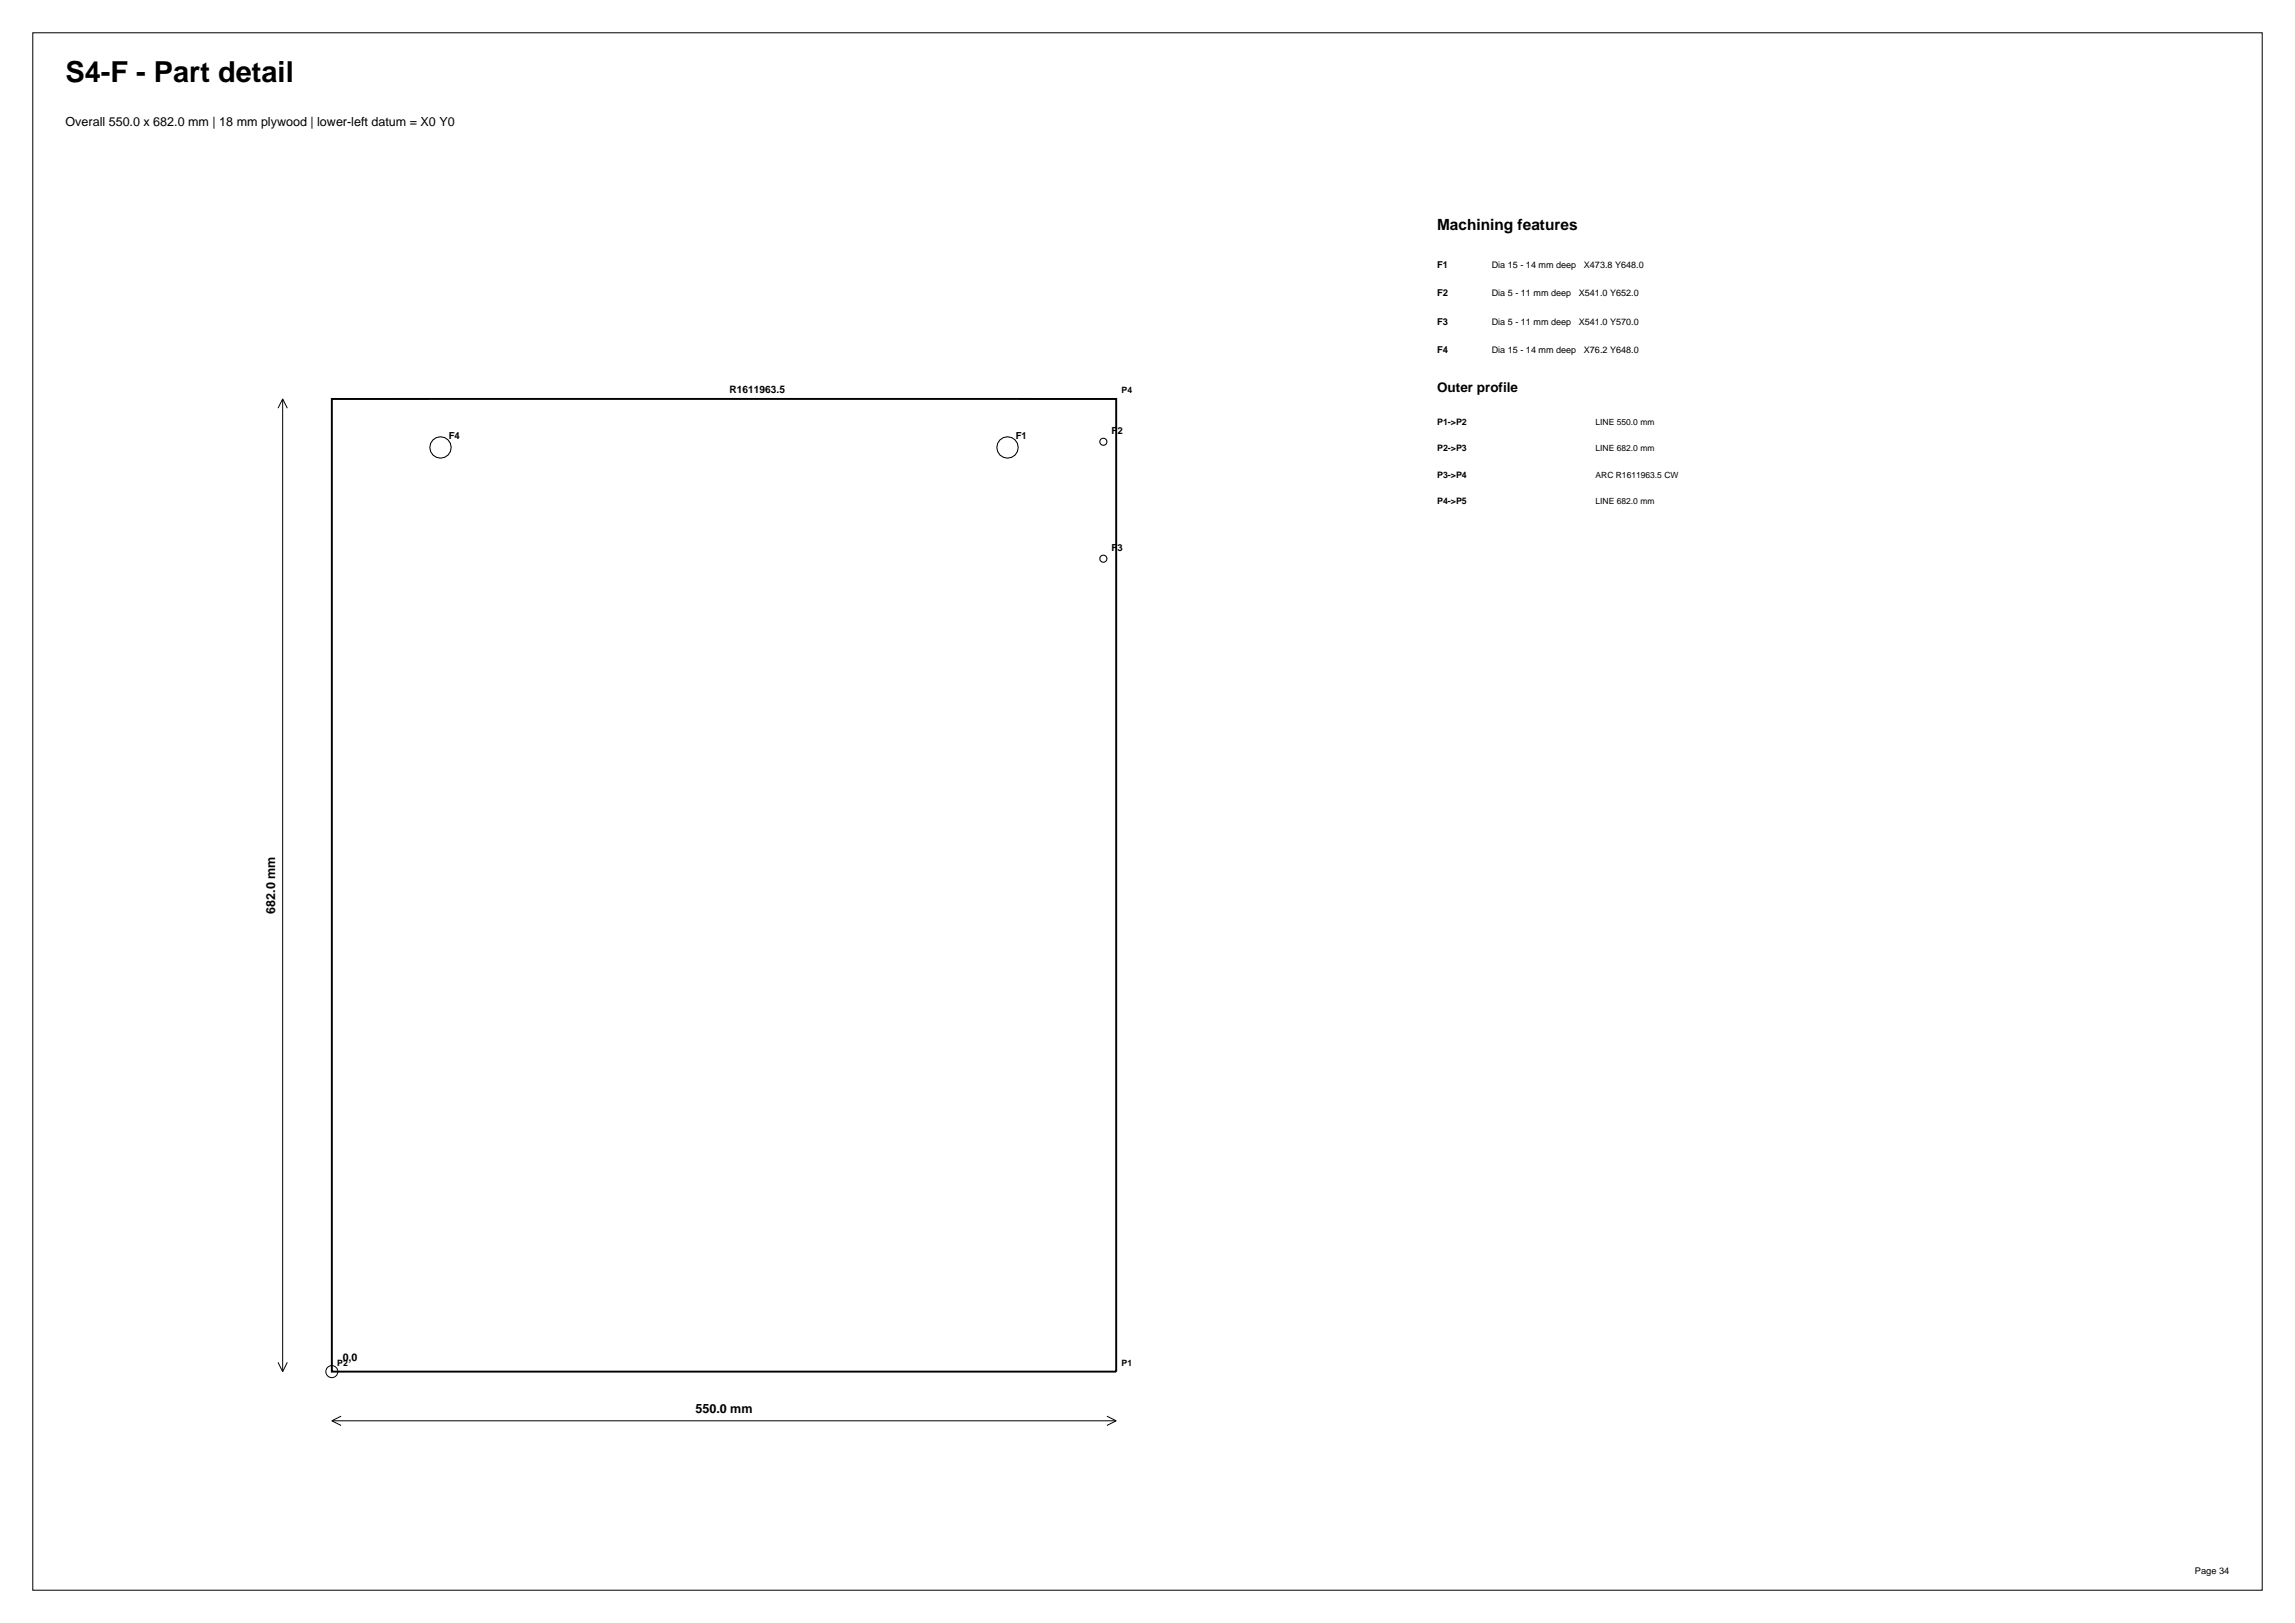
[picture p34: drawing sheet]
<svg xmlns="http://www.w3.org/2000/svg" width="420mm" height="297mm" viewBox="0 0 420 297" stroke-linecap="round" stroke-linejoin="round" font-family="sans-serif">
<defs><g id="words">
<text font-size="5.3" x="12" y="15">S4-F - Part detail</text>
<text font-size="2.8" x="263" y="42">Machining features</text>
<text font-size="2.5" x="263" y="71.8">Outer profile</text>
<g font-size="2.3">
<text x="12" y="23">Overall 550.0 x 682.0 mm | 18 mm plywood | lower-left datum = X0 Y0</text>
<text x="50.3" y="167.2" transform="rotate(-90 50.3 167.2)">682.0 mm</text>
<text x="127.3" y="258.6">550.0 mm</text>
</g>
<g font-size="1.9">
<text x="133.5" y="72">R1611963.5</text>
<text x="62.7" y="249">0,0</text>
</g>
<g font-size="1.8">
<text x="82.1" y="80.4">F4</text>
<text x="185.9" y="80.4">F1</text>
<text x="203.4" y="79.3">F2</text>
<text x="203.4" y="100.7">F3</text>
</g>
<g font-size="1.7">
<text x="263" y="49">F1</text>
<text x="273" y="49">Dia 15 - 14 mm deep</text>
<text x="289.9" y="49">X473.8 Y648.0</text>
<text x="263" y="54.2">F2</text>
<text x="263" y="59.4">F3</text>
<text x="273" y="54.2">Dia 5 - 11 mm deep</text>
<text x="273" y="59.4">Dia 5 - 11 mm deep</text>
<text x="288.9" y="54.2">X541.0 Y652.0</text>
<text x="288.9" y="59.4">X541.0 Y570.0</text>
<text x="263" y="64.6">F4</text>
<text x="273" y="64.6">Dia 15 - 14 mm deep</text>
<text x="289.9" y="64.6">X76.2 Y648.0</text>
<text x="401.7" y="288">Page 34</text>
</g>
<g font-size="1.6">
<text x="205.3" y="72">P4</text>
<text x="263" y="77.8">P1-&gt;P2</text>
<text x="292" y="77.8">LINE 550.0 mm</text>
<text x="263" y="82.6">P2-&gt;P3</text>
<text x="292" y="82.6">LINE 682.0 mm</text>
<text x="263" y="87.4">P3-&gt;P4</text>
<text x="292" y="87.4">ARC R1611963.5 CW</text>
<text x="263" y="92.2">P4-&gt;P5</text>
<text x="292" y="92.2">LINE 682.0 mm</text>
<text x="61.7" y="250">P2</text>
<text x="205.3" y="250">P1</text>
</g>
</g></defs>
<g fill="none" stroke="#000" stroke-width=".18">
<path d="M6 6h408v285h-408zM51.7 73v178M51.7 73l-.8 1.7M51.7 73l.9 1.7M50.9 249.3l.8 1.7M52.6 249.3l-.9 1.7M60.7 260h143.6M60.7 260l1.7 .9M62.4 259.2l-1.7 .8M202.6 259.2l1.7 .8M204.3 260l-1.7 .9"/>
<circle cx="60.7" cy="251" r="1.1"/>
</g>
<path d="M60.7 73h143.6v178h-143.6z" fill="none" stroke="#000" stroke-width=".35"/>
<g fill="none" stroke="#000" stroke-width=".19">
<circle cx="80.6" cy="81.9" r="1.96"/>
<circle cx="184.4" cy="81.9" r="1.96"/>
<circle cx="201.9" cy="80.8" r=".65"/>
<circle cx="201.9" cy="102.2" r=".65"/>
</g>
<use href="#words"/>
</svg>
